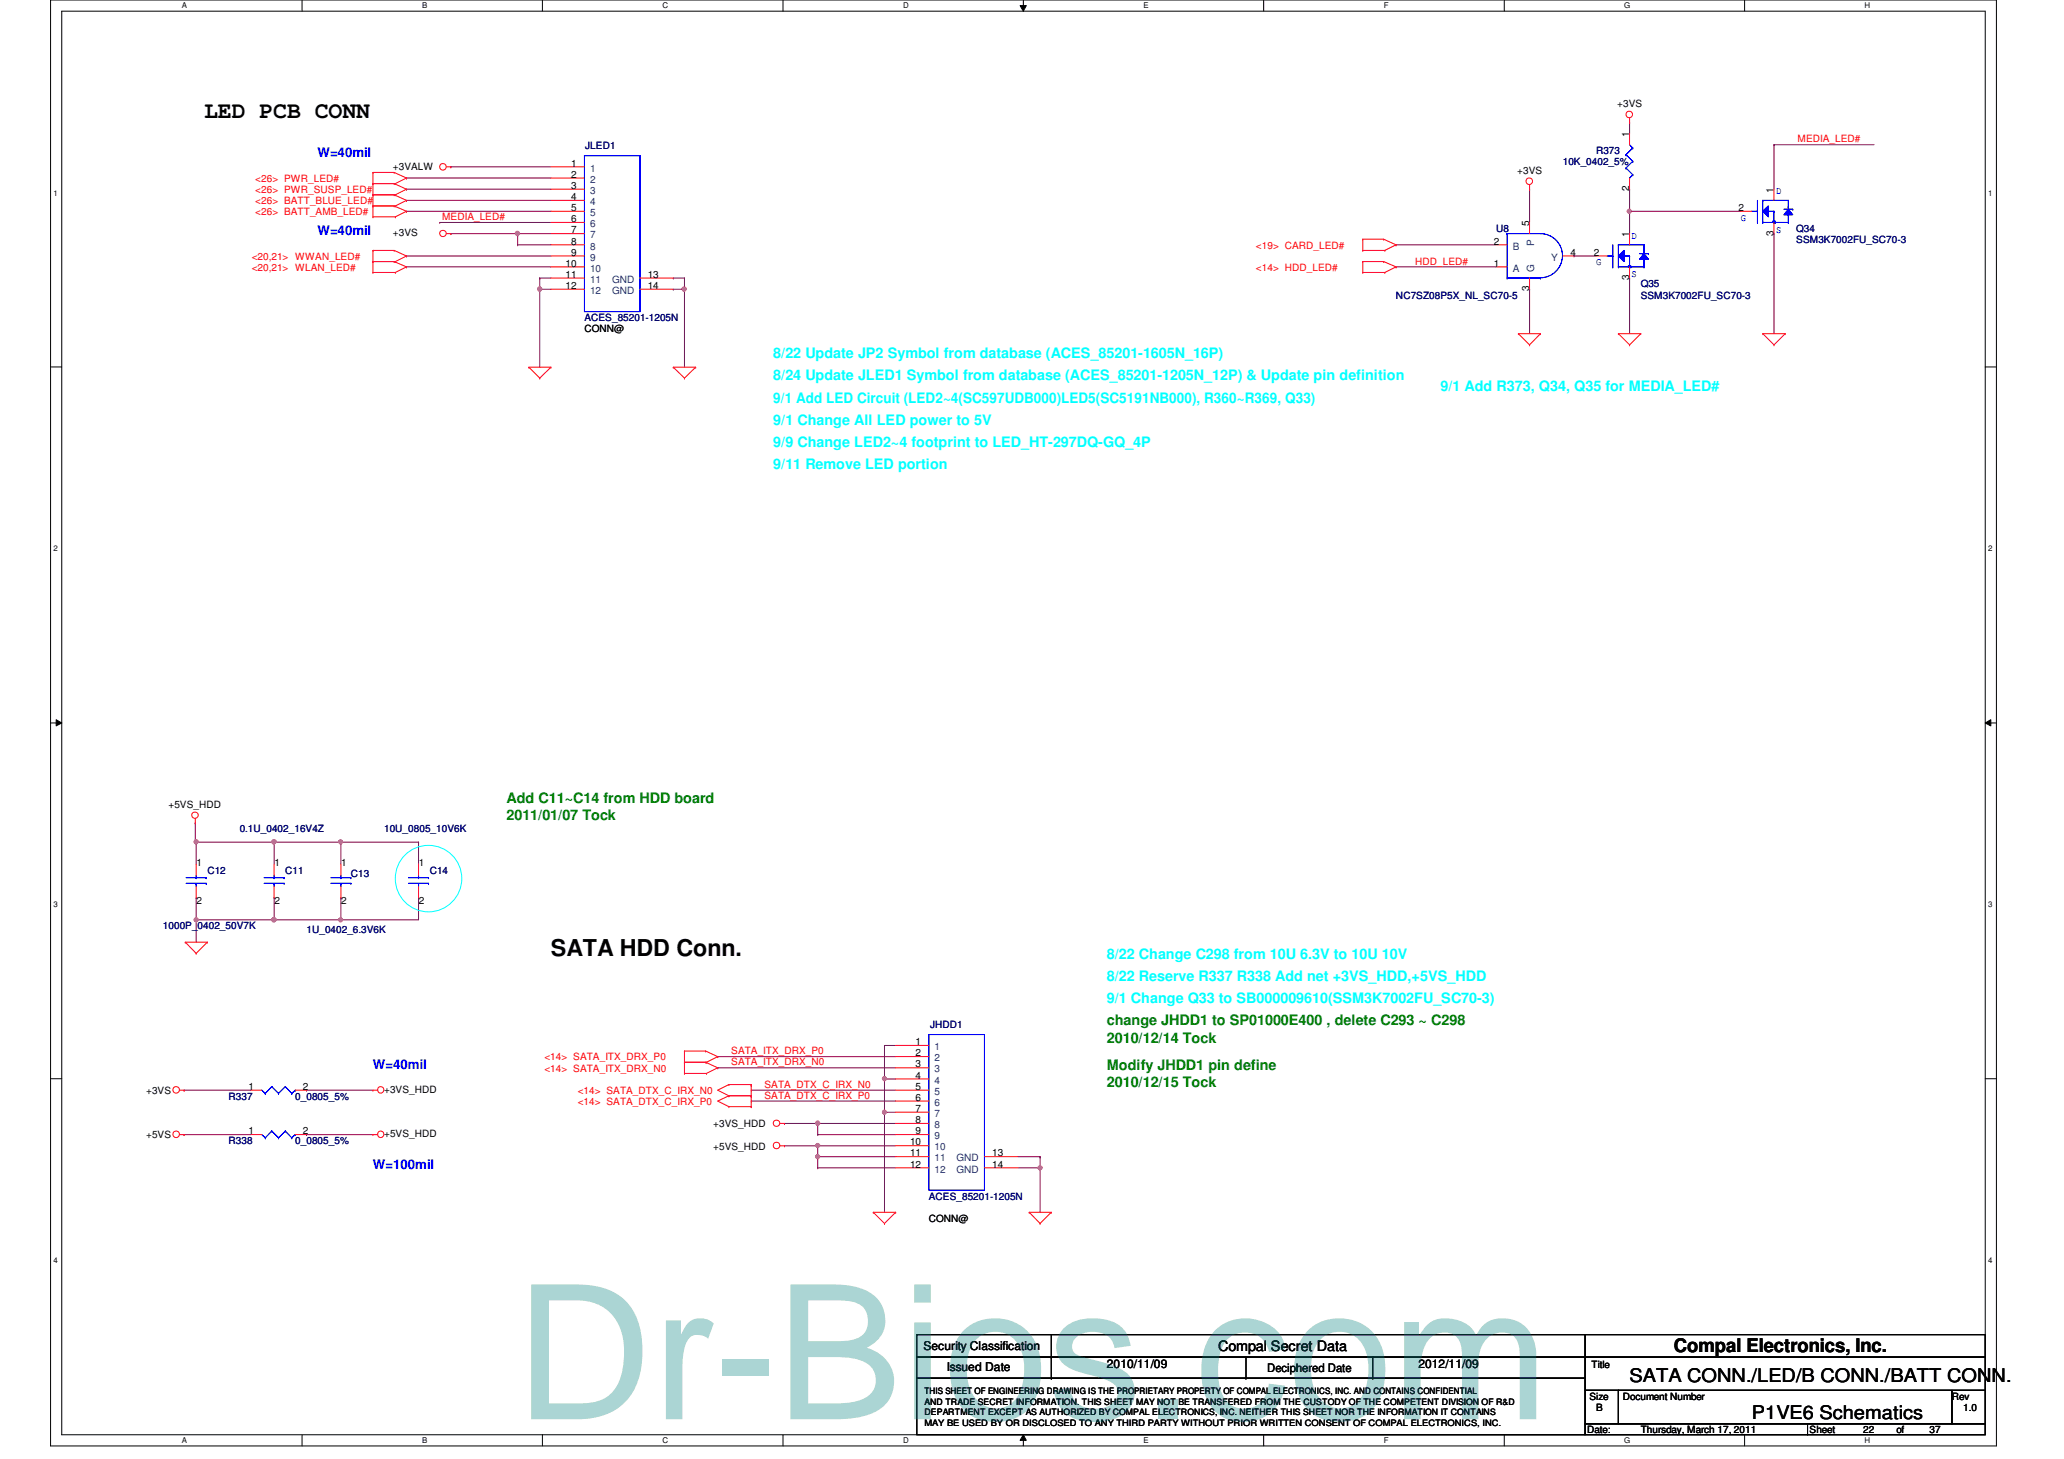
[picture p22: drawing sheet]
<svg xmlns="http://www.w3.org/2000/svg" width="297mm" height="210mm" viewBox="0 0 297 210" stroke-linecap="round" stroke-linejoin="round" font-family="sans-serif">
<defs><g id="words">
<text font-size="27" fill="#00807f" x="74.3" y="204.2">Dr-Bios.com</text>
<g font-size="3.3">
<text x="29.4" y="17">LED PCB CONN</text>
<text x="79.3" y="137.5">SATA HDD Conn.</text>
</g>
<g font-size="2.7">
<text x="240.9" y="194.6">Compal Electronics, Inc.</text>
<text x="234.5" y="198.8">SATA CONN./LED/B CONN./BATT CONN.</text>
<text x="252.1" y="204.1">P1VE6 Schematics</text>
</g>
<g font-size="2.1" fill="#0ff">
<text x="111.3" y="51.5">8/22 Update JP2 Symbol from database (ACES_85201-1605N_16P)</text>
<text x="111.3" y="57.9">9/1 Add LED Circuit (LED2~4(SC597UDB000)LED5(SC5191NB000), R360~R369, Q33)</text>
<text x="111.3" y="54.7">8/24 Update JLED1 Symbol from database (ACES_85201-1205N_12P) &amp; Update pin definition</text>
<text x="207.3" y="56.3">9/1 Add R373, Q34, Q35 for MEDIA_LED#</text>
<text x="111.3" y="61.1">9/1 Change All LED power to 5V</text>
<text x="111.3" y="64.3">9/9 Change LED2~4 footprint to LED_HT-297DQ-GQ_4P</text>
<text x="111.3" y="67.5">9/11 Remove LED portion</text>
<text x="159.3" y="137.9">8/22 Change C298 from 10U 6.3V to 10U 10V</text>
<text x="159.3" y="141.1">8/22 Reserve R337 R338 Add net +3VS_HDD,+5VS_HDD</text>
<text x="159.3" y="144.3">9/1 Change Q33 to SB000009610(SSM3K7002FU_SC70-3)</text>
</g>
<g font-size="2.1" fill="#008000">
<text x="72.9" y="115.5">Add C11~C14 from HDD board</text>
<text x="72.9" y="118">2011/01/07 Tock</text>
<text x="159.3" y="147.5">change JHDD1 to SP01000E400 , delete C293 ~ C298</text>
<text x="159.3" y="150">2010/12/14 Tock</text>
<text x="159.3" y="153.9">Modify JHDD1 pin define</text>
<text x="159.3" y="156.4">2010/12/15 Tock</text>
</g>
<text font-size="2.1" x="175.3" y="194.4">Compal Secret Data</text>
<g font-size="1.9" fill="#00f">
<text x="45.7" y="22.6">W=40mil</text>
<text x="45.7" y="33.8">W=40mil</text>
<text x="53.7" y="153.8">W=40mil</text>
<text x="53.7" y="168.2">W=100mil</text>
</g>
<g font-size="1.7">
<text x="132.9" y="194.3">Security Classification</text>
<text x="136.3" y="197.3">Issued Date</text>
<text x="159.3" y="196.8">2010/11/09</text>
<text x="182.4" y="197.4">Deciphered Date</text>
<text x="204.1" y="196.8">2012/11/09</text>
</g>
<g font-size="1.4">
<text x="232.7" y="15.5">+3VS</text>
<text x="82.2" y="24">1</text>
<text x="234.5" y="19.7" transform="rotate(-90 234.5 19.7)">1</text>
<text x="56.6" y="24.4">+3VALW</text>
<text x="82.2" y="28.8">4</text>
<text x="82.2" y="27.2">3</text>
<text x="82.2" y="25.6">2</text>
<text x="218.3" y="25.1">+3VS</text>
<text x="234.5" y="27.5" transform="rotate(-90 234.5 27.5)">2</text>
<text x="255.3" y="27.7" transform="rotate(-90 255.3 27.7)">1</text>
<text x="56.6" y="34">+3VS</text>
<text x="82.2" y="35.2">8</text>
<text x="82.2" y="33.6">7</text>
<text x="82.2" y="32">6</text>
<text x="82.2" y="30.4">5</text>
<text x="215" y="35.2">2</text>
<text x="220.1" y="32.5" transform="rotate(-90 220.1 32.5)">5</text>
<text x="234.5" y="34.1" transform="rotate(-90 234.5 34.1)">1</text>
<text x="250.2" y="30.4">2</text>
<text x="255.3" y="33.9" transform="rotate(-90 255.3 33.9)">3</text>
<text x="81.4" y="41.6">12</text>
<text x="81.4" y="40">11</text>
<text x="81.4" y="38.4">10</text>
<text x="82.2" y="36.8">9</text>
<text x="93.2" y="41.6">14</text>
<text x="93.2" y="40">13</text>
<text x="215" y="38.4">1</text>
<text x="220.1" y="41.9" transform="rotate(-90 220.1 41.9)">3</text>
<text x="226" y="36.8">4</text>
<text x="229.4" y="36.8">2</text>
<text x="234.5" y="40.3" transform="rotate(-90 234.5 40.3)">3</text>
<text x="84.1" y="47.7">CONN@</text>
<text x="24.3" y="116.2">+5VS_HDD</text>
<text x="28.3" y="124.5">1</text>
<text x="39.5" y="124.5">1</text>
<text x="49.1" y="124.5">1</text>
<text x="60.3" y="124.5">1</text>
<text x="28.3" y="130">2</text>
<text x="39.5" y="130">2</text>
<text x="49.1" y="130">2</text>
<text x="60.3" y="130">2</text>
<text x="131.8" y="155.2">4</text>
<text x="131.8" y="153.6">3</text>
<text x="131.8" y="152">2</text>
<text x="131.8" y="150.4">1</text>
<text x="21" y="157.4">+3VS</text>
<text x="35.8" y="156.8">1</text>
<text x="43.6" y="156.8">2</text>
<text x="55.3" y="157.2">+3VS_HDD</text>
<text x="131.8" y="161.6">8</text>
<text x="131.8" y="160">7</text>
<text x="131.8" y="158.4">6</text>
<text x="131.8" y="156.8">5</text>
<text x="21" y="163.8">+5VS</text>
<text x="35.8" y="163.2">1</text>
<text x="43.6" y="163.2">2</text>
<text x="55.3" y="163.6">+5VS_HDD</text>
<text x="102.7" y="162.2">+3VS_HDD</text>
<text x="102.7" y="165.4">+5VS_HDD</text>
<text x="131" y="168">12</text>
<text x="131" y="166.4">11</text>
<text x="131" y="164.8">10</text>
<text x="131.8" y="163.2">9</text>
<text x="142.8" y="168">14</text>
<text x="142.8" y="166.4">13</text>
<text x="133.7" y="175.8">CONN@</text>
<text x="229.1" y="196.8">Title</text>
<text x="228.8" y="201.4">Size</text>
<text x="229.7" y="203">B</text>
<text x="233.5" y="201.4">Document Number</text>
<text x="280.9" y="201.4">Rev</text>
<text x="282.5" y="203">1.0</text>
<text x="228.4" y="206.2">Date:</text>
<text x="236.1" y="206.2">Thursday, March 17, 2011</text>
<text x="260.4" y="206.2">Sheet</text>
<text x="268.1" y="206.2">22</text>
<text x="272.9" y="206.2">of</text>
<text x="277.7" y="206.2">37</text>
</g>
<g font-size="1.4" fill="#000080">
<text x="84.2" y="21.5">JLED1</text>
<text x="224.9" y="23.7">10K_0402_5%</text>
<text x="229.7" y="22.2">R373</text>
<text x="215.3" y="33.4">U8</text>
<text x="258.5" y="33.4">Q34</text>
<text x="258.5" y="35">SSM3K7002FU_SC70-3</text>
<text x="236.1" y="41.4">Q35</text>
<text x="84.1" y="46.2">ACES_85201-1205N</text>
<text x="200.9" y="43">NC7SZ08P5X_NL_SC70-5</text>
<text x="236.1" y="43">SSM3K7002FU_SC70-3</text>
<text x="34.5" y="119.8">0.1U_0402_16V4Z</text>
<text x="55.3" y="119.8">10U_0805_10V6K</text>
<text x="29.8" y="125.7">C12</text>
<text x="41.1" y="125.7">C11</text>
<text x="61.8" y="125.7">C14</text>
<text x="50.5" y="126.2">C13</text>
<text x="23.4" y="133.7">1000P_0402_50V7K</text>
<text x="44.1" y="134.2">1U_0402_6.3V6K</text>
<text x="133.8" y="147.9">JHDD1</text>
<text x="32.9" y="158.2">R337</text>
<text x="42.5" y="158.2">0_0805_5%</text>
<text x="32.9" y="164.6">R338</text>
<text x="42.5" y="164.6">0_0805_5%</text>
<text x="133.7" y="172.6">ACES_85201-1205N</text>
</g>
<g font-size="1.4" fill="#f00">
<text x="258.7" y="20.5">MEDIA_LED#</text>
<text x="36.7" y="29.4">&lt;26&gt; BATT_BLUE_LED#</text>
<text x="36.7" y="27.8">&lt;26&gt; PWR_SUSP_LED#</text>
<text x="36.7" y="26.2">&lt;26&gt; PWR_LED#</text>
<text x="36.7" y="31">&lt;26&gt; BATT_AMB_LED#</text>
<text x="63.6" y="31.7">MEDIA_LED#</text>
<text x="180.8" y="35.8">&lt;19&gt; CARD_LED#</text>
<text x="36.2" y="39">&lt;20,21&gt; WLAN_LED#</text>
<text x="36.2" y="37.4">&lt;20,21&gt; WWAN_LED#</text>
<text x="180.8" y="39">&lt;14&gt; HDD_LED#</text>
<text x="203.7" y="38.1">HDD_LED#</text>
<text x="78.4" y="154.2">&lt;14&gt; SATA_ITX_DRX_N0</text>
<text x="78.4" y="152.6">&lt;14&gt; SATA_ITX_DRX_P0</text>
<text x="105.2" y="153.3">SATA_ITX_DRX_N0</text>
<text x="105.2" y="151.7">SATA_ITX_DRX_P0</text>
<text x="83.1" y="157.4">&lt;14&gt; SATA_DTX_C_IRX_N0</text>
<text x="83.1" y="159">&lt;14&gt; SATA_DTX_C_IRX_P0</text>
<text x="110" y="156.5">SATA_DTX_C_IRX_N0</text>
<text x="110" y="158.1">SATA_DTX_C_IRX_P0</text>
</g>
<g font-size="1.4" fill="#004080">
<text x="84.9" y="29.5">4</text>
<text x="84.9" y="27.9">3</text>
<text x="84.9" y="26.3">2</text>
<text x="84.9" y="24.7">1</text>
<text x="84.9" y="35.9">8</text>
<text x="84.9" y="34.3">7</text>
<text x="84.9" y="32.7">6</text>
<text x="84.9" y="31.1">5</text>
<text x="217.7" y="35.9">B</text>
<text x="220.8" y="35.4" transform="rotate(-90 220.8 35.4)">P</text>
<text x="84.9" y="40.7">11</text>
<text x="84.9" y="39.1">10</text>
<text x="84.9" y="37.5">9</text>
<text x="88.1" y="40.7">GND</text>
<text x="217.7" y="39.1">A</text>
<text x="220.8" y="39.2" transform="rotate(-90 220.8 39.2)">G</text>
<text x="223.2" y="37.5">Y</text>
<text x="84.9" y="42.3">12</text>
<text x="88.1" y="42.3">GND</text>
<text x="134.5" y="155.9">4</text>
<text x="134.5" y="154.3">3</text>
<text x="134.5" y="152.7">2</text>
<text x="134.5" y="151.1">1</text>
<text x="134.5" y="160.7">7</text>
<text x="134.5" y="159.1">6</text>
<text x="134.5" y="157.5">5</text>
<text x="134.5" y="167.1">11</text>
<text x="134.5" y="165.5">10</text>
<text x="134.5" y="163.9">9</text>
<text x="134.5" y="162.3">8</text>
<text x="137.7" y="167.1">GND</text>
<text x="134.5" y="168.7">12</text>
<text x="137.7" y="168.7">GND</text>
</g>
<g font-size="1.4" fill="#00f">
<text x="255.6" y="27.9">D</text>
<text x="234.8" y="34.3">D</text>
<text x="250.5" y="31.7">G</text>
<text x="255.6" y="33.5">S</text>
<text x="229.7" y="38.1">G</text>
<text x="234.8" y="39.9">S</text>
</g>
<g font-size="1.3">
<text x="133" y="203.6">DEPARTMENT EXCEPT AS AUTHORIZED BY COMPAL ELECTRONICS, INC. NEITHER THIS SHEET NOR THE INFORMATION IT CONTAINS</text>
<text x="133" y="200.6">THIS SHEET OF ENGINEERING DRAWING IS THE PROPRIETARY PROPERTY OF COMPAL ELECTRONICS, INC. AND CONTAINS CONFIDENTIAL</text>
<text x="133" y="202.1">AND TRADE SECRET INFORMATION. THIS SHEET MAY NOT BE TRANSFERED FROM THE CUSTODY OF THE COMPETENT DIVISION OF R&amp;D</text>
<text x="133" y="205.1">MAY BE USED BY OR DISCLOSED TO ANY THIRD PARTY WITHOUT PRIOR WRITTEN CONSENT OF COMPAL ELECTRONICS, INC.</text>
</g>
<g font-size="1.1">
<text x="26.2" y="1.1">A</text>
<text x="60.7" y="1.1">B</text>
<text x="95.3" y="1.1">C</text>
<text x="130" y="1.1">D</text>
<text x="164.5" y="1.1">E</text>
<text x="199.1" y="1.1">F</text>
<text x="233.8" y="1.1">G</text>
<text x="268.3" y="1.1">H</text>
<text x="7.7" y="28.2">1</text>
<text x="286.1" y="28.2">1</text>
<text x="7.7" y="79.3">2</text>
<text x="286.1" y="79.3">2</text>
<text x="7.7" y="130.6">3</text>
<text x="286.1" y="130.6">3</text>
<text x="7.7" y="181.7">4</text>
<text x="286.1" y="181.7">4</text>
<text x="26.2" y="207.6">A</text>
<text x="60.7" y="207.6">B</text>
<text x="95.3" y="207.6">C</text>
<text x="130" y="207.6">D</text>
<text x="164.5" y="207.6">E</text>
<text x="199.1" y="207.6">F</text>
<text x="233.8" y="207.6">G</text>
<text x="268.3" y="207.6">H</text>
</g>
</g></defs>
<path d="M7.3 0h280v208h-280zM8.9 1.6h276.8v204.8h-276.8z" fill="none" stroke="#000" stroke-width=".14"/>
<g fill="#fff">
<path d="M26.2 .2h.7v1.2h-.7z"/>
<path d="M26.2 206.6h.7v1.2h-.7z"/>
</g>
<path d="M43.5 0v1.6M43.5 206.4v1.6" fill="none" stroke="#000" stroke-width=".14"/>
<g fill="#fff">
<path d="M60.7 .2h.8v1.2h-.8z"/>
<path d="M60.7 206.6h.8v1.2h-.8z"/>
</g>
<path d="M78.1 0v1.6M78.1 206.4v1.6" fill="none" stroke="#000" stroke-width=".14"/>
<g fill="#fff">
<path d="M95.3 .2h.8v1.2h-.8z"/>
<path d="M95.3 206.6h.8v1.2h-.8z"/>
</g>
<path d="M112.7 0v1.6M112.7 206.4v1.6" fill="none" stroke="#000" stroke-width=".14"/>
<g fill="#fff">
<path d="M130 .2h.7v1.2h-.7z"/>
<path d="M130 206.6h.7v1.2h-.7z"/>
</g>
<path d="M146.8 .8h.9l-.4 .8zM147.3 0v1.6M147.3 206.4l.4 .8h-.9zM147.3 206.4v1.6" fill="none" stroke="#000" stroke-width=".14"/>
<path d="M146.8 .8h.9l-.4 .8zM147.3 206.4l.4 .8h-.9z" fill="#000"/>
<g fill="#fff">
<path d="M164.5 .2h.8v1.2h-.8z"/>
<path d="M164.5 206.6h.8v1.2h-.8z"/>
</g>
<path d="M181.9 0v1.6M181.9 206.4v1.6" fill="none" stroke="#000" stroke-width=".14"/>
<g fill="#fff">
<path d="M199.1 .2h.7v1.2h-.7z"/>
<path d="M199.1 206.6h.7v1.2h-.7z"/>
</g>
<path d="M216.5 0v1.6M216.5 206.4v1.6" fill="none" stroke="#000" stroke-width=".14"/>
<g fill="#fff">
<path d="M233.8 .2h.8v1.2h-.8z"/>
<path d="M233.8 206.6h.8v1.2h-.8z"/>
</g>
<path d="M251.1 0v1.6M251.1 206.4v1.6" fill="none" stroke="#000" stroke-width=".14"/>
<g fill="#fff">
<path d="M268.3 .2h.8v1.2h-.8z"/>
<path d="M268.3 206.6h.8v1.2h-.8z"/>
<path d="M7.7 27.2h.6v1.2h-.6z"/>
<path d="M286.1 27.2h.6v1.2h-.6z"/>
<path d="M7.7 78.4h.6v1.1h-.6z"/>
<path d="M286.1 78.4h.6v1.1h-.6z"/>
</g>
<path d="M7.3 52.8h1.6M285.7 52.8h1.6" fill="none" stroke="#000" stroke-width=".14"/>
<g fill="#fff">
<path d="M7.7 129.6h.6v1.2h-.6z"/>
<path d="M286.1 129.6h.6v1.2h-.6z"/>
</g>
<path d="M7.3 104h1.6M8.1 103.5l.8 .5-.8 .4zM285.7 104l.8-.5v.9zM285.7 104h1.6" fill="none" stroke="#000" stroke-width=".14"/>
<path d="M8.1 103.5l.8 .5-.8 .4zM285.7 104l.8-.5v.9z" fill="#000"/>
<g fill="#fff">
<path d="M7.7 180.8h.6v1.1h-.6z"/>
<path d="M286.1 180.8h.6v1.1h-.6z"/>
</g>
<path d="M7.3 155.2h1.6M285.7 155.2h1.6" fill="none" stroke="#000" stroke-width=".14"/>
<g fill="none" stroke="#800040" stroke-width=".14">
<path d="M58.5 28.8h.1M58.5 25.6h.1M58.5 27.2h.1M58.5 30.4h.1M58.5 28.8h20.8M58.5 25.6h20.8M58.5 27.2h20.8M58.5 30.4h20.8M64.9 24h.1M64.9 24h14.4M200.9 35.2h.1M200.9 35.2h14.4"/>
<path d="M200.9 38.4h.1M200.9 38.4h14.4M220.1 27.2h.1M220.1 27.2v4.8M96.9 40h.1M96.9 40h1.6M98.5 41.6h.1M98.5 41.6v11.2M220.1 41.6h.1M220.1 41.6v6.4"/>
</g>
<circle cx="98.5" cy="41.6" r=".31" fill="#f0f"/>
<circle cx="98.5" cy="41.6" r=".31" fill="none" stroke="#f0f" stroke-width=".14"/>
<path d="M63.3 32h.1M63.3 32h16M64.9 33.6h.1M64.9 33.6h14.4M74.5 35.2h.1M74.5 33.6h.1M74.5 35.2h4.8M74.5 33.6v1.6M96.9 41.6h.1M98.5 40h.1M98.5 40v1.6h-1.6" fill="none" stroke="#800040" stroke-width=".14"/>
<circle cx="74.4" cy="33.6" r=".31" fill="#f0f"/>
<circle cx="74.4" cy="33.6" r=".31" fill="none" stroke="#f0f" stroke-width=".14"/>
<path d="M58.5 38.4h.1M58.5 36.8h.1M58.5 38.4h20.8M58.5 36.8h20.8M77.7 41.6h.1M77.7 40h.1M77.7 41.6h1.6M77.7 40v12.8" fill="none" stroke="#800040" stroke-width=".14"/>
<circle cx="77.7" cy="41.6" r=".31" fill="#f0f"/>
<circle cx="77.7" cy="41.6" r=".31" fill="none" stroke="#f0f" stroke-width=".14"/>
<path d="M226.5 36.8h.1M226.5 36.8h3.2M234.5 30.4h.1M234.5 30.4v3.2M255.3 20.8h.1M255.3 20.8h14.4M77.7 40h.1M77.7 40h1.6" fill="none" stroke="#800040" stroke-width=".14"/>
<circle cx="234.5" cy="30.4" r=".3" fill="#f0f"/>
<circle cx="234.5" cy="30.4" r=".3" fill="none" stroke="#f0f" stroke-width=".14"/>
<g fill="none" stroke="#800040" stroke-width=".14">
<path d="M234.5 17.6h.1M234.5 17.6v1.6M234.5 30.4h.1M234.5 27.2h.1M234.5 27.2v3.2M234.5 30.4h16M255.3 33.6h.1M255.3 20.8h.1M255.3 20.8v6.4M255.3 33.6v14.4M234.5 40h.1M234.5 40v8"/>
<path d="M117.7 168h.1M117.7 166.4h.1M117.7 164.8h.1M117.7 168h11.2M117.7 166.4v1.6M117.7 164.8h11.2"/>
</g>
<circle cx="117.7" cy="164.8" r=".3" fill="#f0f"/>
<circle cx="117.7" cy="164.8" r=".3" fill="none" stroke="#f0f" stroke-width=".14"/>
<path d="M112.9 164.8h.1M112.9 164.8h4.8M117.7 164.8h.1M117.7 166.4h.1M117.7 164.8v1.6M117.7 166.4h11.2" fill="none" stroke="#800040" stroke-width=".14"/>
<circle cx="117.7" cy="166.4" r=".3" fill="#f0f"/>
<circle cx="117.7" cy="166.4" r=".3" fill="none" stroke="#f0f" stroke-width=".14"/>
<path d="M127.3 160h.1M127.3 160v14.4" fill="none" stroke="#800040" stroke-width=".14"/>
<circle cx="127.3" cy="160" r=".3" fill="#f0f"/>
<circle cx="127.3" cy="160" r=".3" fill="none" stroke="#f0f" stroke-width=".14"/>
<g fill="none" stroke="#800040" stroke-width=".14">
<path d="M26.5 156.8h.1M26.5 156.8h9.6M44.1 156.8h.1M44.1 156.8h9.6M26.5 163.2h.1M26.5 163.2h9.6M44.1 163.2h.1M44.1 163.2h9.6M146.5 166.4h3.2M146.5 168h3.2M149.7 168h.1M149.7 166.4h.1"/>
<path d="M149.7 168v6.4"/>
</g>
<circle cx="149.7" cy="168" r=".3" fill="#f0f"/>
<circle cx="149.7" cy="168" r=".3" fill="none" stroke="#f0f" stroke-width=".14"/>
<g fill="none" stroke="#800040" stroke-width=".14">
<path d="M103.3 153.6h.1M103.3 153.6h25.6M103.3 152h.1M103.3 152h25.6M108.1 156.8h.1M108.1 156.8h20.8M108.1 158.4h.1M108.1 158.4h20.8M127.3 155.2h.1M127.3 155.2h1.6M127.3 150.4v4.8M127.3 150.4h.1"/>
<path d="M127.3 150.4h1.6M112.9 161.6h.1M112.9 161.6h4.8M117.7 163.2h.1M117.7 161.6h.1M117.7 163.2h11.2M117.7 161.6v1.6M149.7 166.4h.1M149.7 166.4v1.6"/>
</g>
<circle cx="117.7" cy="161.6" r=".31" fill="#f0f"/>
<circle cx="117.7" cy="161.6" r=".31" fill="none" stroke="#f0f" stroke-width=".14"/>
<path d="M127.3 155.2h.1M127.3 155.2v4.8M117.7 161.6h.1M117.7 161.6h11.2M127.3 160h.1M127.3 160h1.6" fill="none" stroke="#800040" stroke-width=".14"/>
<circle cx="127.3" cy="155.2" r=".3" fill="#f0f"/>
<circle cx="127.3" cy="155.2" r=".3" fill="none" stroke="#f0f" stroke-width=".14"/>
<path d="M28.1 121.2h.1M28.2 132.3h.1M28.2 129.2h.1M28.2 129.2v6.3M39.5 121.2h.1M39.5 121.2v3.1M49.1 129.2h.1M49.1 132.3h.1M49.1 129.2v3.1M49.1 132.3h11.1" fill="none" stroke="#800040" stroke-width=".14"/>
<circle cx="49" cy="132.3" r=".3" fill="#f0f"/>
<circle cx="49" cy="132.3" r=".3" fill="none" stroke="#f0f" stroke-width=".14"/>
<path d="M39.5 132.3h.1M39.5 132.3h9.6" fill="none" stroke="#800040" stroke-width=".14"/>
<circle cx="39.4" cy="132.3" r=".31" fill="#f0f"/>
<circle cx="39.4" cy="132.3" r=".31" fill="none" stroke="#f0f" stroke-width=".14"/>
<path d="M28.1 118.4h.1M28.1 118.4v2.8M49.1 121.2h.1M49.1 121.2h11.1M60.2 129.2h.1M60.2 121.2h.1M60.2 121.2v3.1M60.2 129.2v3.1" fill="none" stroke="#800040" stroke-width=".14"/>
<circle cx="49" cy="121.1" r=".3" fill="#f0f"/>
<circle cx="49" cy="121.1" r=".3" fill="none" stroke="#f0f" stroke-width=".14"/>
<path d="M28.2 121.2h.1M28.2 121.2h11.3M39.5 129.2h.1M39.5 129.2v3.1M49.1 121.2h.1M49.1 121.2v3.1" fill="none" stroke="#800040" stroke-width=".14"/>
<circle cx="39.4" cy="121.1" r=".31" fill="#f0f"/>
<circle cx="39.4" cy="121.1" r=".31" fill="none" stroke="#f0f" stroke-width=".14"/>
<circle cx="28.2" cy="121.1" r=".3" fill="#f0f"/>
<circle cx="28.2" cy="121.1" r=".3" fill="none" stroke="#f0f" stroke-width=".14"/>
<path d="M39.5 121.2h.1M39.5 121.2h9.6" fill="none" stroke="#800040" stroke-width=".14"/>
<circle cx="39.4" cy="121.1" r=".31" fill="#f0f"/>
<circle cx="39.4" cy="121.1" r=".31" fill="none" stroke="#f0f" stroke-width=".14"/>
<path d="M28.2 132.3h.1M28.2 132.3h11.3" fill="none" stroke="#800040" stroke-width=".14"/>
<circle cx="39.4" cy="132.3" r=".31" fill="#f0f"/>
<circle cx="39.4" cy="132.3" r=".31" fill="none" stroke="#f0f" stroke-width=".14"/>
<circle cx="28.2" cy="132.3" r=".3" fill="#f0f"/>
<circle cx="28.2" cy="132.3" r=".3" fill="none" stroke="#f0f" stroke-width=".14"/>
<path d="M28.2 121.2h.1M28.2 121.2v3.1" fill="none" stroke="#800040" stroke-width=".14"/>
<g fill="none" stroke="#f00" stroke-width=".14">
<path d="M234.5 17.6h.1M234.5 17v.6M53.7 39.2h.1M53.7 37.6h3.2M53.7 39.2h3.2M53.7 36h.1M53.7 37.6h.1M53.7 36v3.2M53.7 36h3M53.7 31.2h.1M53.7 29.6h3.2M53.7 31.2h3.2"/>
<path d="M53.7 29.6h.1M53.7 28h3.2M53.7 28h.1M53.7 26.4h3.2M53.7 24.8h.1M53.7 26.4h.1M53.7 24.8h3M53.7 24.8v6.4M56.7 37.6h.1M56.7 37.6l1.8 .8M56.7 36h.1M56.7 36l1.8 .8"/>
<path d="M56.7 29.6h.1M56.7 29.6l1.8 .8M56.7 28h.1M56.7 28l1.8 .8M56.7 26.4h.1M56.7 26.4l1.8 .8M56.7 24.8h.1M56.7 24.8l1.8 .8M56.9 39.2h.1M56.9 37.6h.1M56.9 31.2h.1M56.9 29.6h.1"/>
<path d="M56.9 28h.1M56.9 26.4h.1M58.5 38.4h.1M58.5 38.4l-1.6 .8M58.5 36.8h.1M58.5 36.8l-1.6 .8M58.5 30.4h.1M58.5 30.4l-1.6 .8M58.5 28.8h.1M58.5 28.8l-1.6 .8M58.5 27.2h.1M58.5 27.2l-1.6 .8"/>
<path d="M58.5 25.6h.1M58.5 25.6l-1.6 .8M64.3 24h.6M64.3 33.6h.6M64.9 24h.1M64.9 33.6h.1M196.1 37.6h.1M196.1 39.2h.1M196.1 37.6v1.6M196.1 37.6h3M196.1 39.2h3.2M196.1 34.4h.1"/>
<path d="M196.1 36h.1M196.1 34.4h3M196.1 36h3.2M196.1 34.4v1.6M199.1 37.6h.1M199.1 37.6l1.8 .8M199.1 34.4h.1M199.1 34.4l1.8 .8M199.3 39.2h.1M199.3 36h.1M200.9 38.4h.1M200.9 38.4l-1.6 .8"/>
<path d="M200.9 35.2h.1M200.9 35.2l-1.6 .8M220.1 27.2h.1M220.1 26.6v.6M76.1 52.8h.1M76.1 52.8h3.2M76.1 52.8l1.6 1.6M77.7 54.4h.1M79.3 52.8h.1M79.3 52.8l-1.6 1.6M96.9 52.8h.1M96.9 52.8h3.2"/>
<path d="M96.9 52.8l1.6 1.6M98.5 54.4h.1M100.1 52.8h.1M100.1 52.8l-1.6 1.6M218.5 48h.1M218.5 48h3.2M218.5 48l1.6 1.6M220.1 49.6h.1M221.7 48h.1M221.7 48l-1.6 1.6M232.9 48h.1M232.9 48h3.2"/>
<path d="M232.9 48l1.6 1.6M234.5 49.6h.1M236.1 48h.1M236.1 48l-1.6 1.6M253.7 48h.1M253.7 48h3.2M253.7 48l1.6 1.6M255.3 49.6h.1M256.9 48h.1M256.9 48l-1.6 1.6M28.1 118.4h.1M28.1 117.8v.6"/>
<path d="M26.7 135.5h.1M26.7 135.5h3.1M26.7 135.5l1.5 1.7M28.2 137.2h.1M29.8 135.5h.1M29.8 135.5l-1.6 1.7M25.9 156.8h.6M26.5 156.8h.1M53.7 156.8h.1M53.7 156.8h.7M98.5 154.4h.1M98.5 152.8h3.2"/>
<path d="M98.5 154.4h3.2M98.5 151.2h.1M98.5 152.8h.1M98.5 151.2h3.1M98.5 151.2v3.2M101.6 152.8h.1M101.6 152.8l1.7 .8M101.6 151.2h.1M101.6 151.2l1.7 .8M101.7 154.4h.1M101.7 152.8h.1M103.3 153.6h.1"/>
<path d="M103.3 153.6l-1.6 .8M103.3 152h.1M103.3 152l-1.6 .8M104.9 156h.1M104.9 157.6h3.2M104.9 156l-1.6 .8 1.6 .8M104.9 156h3.2M104.9 157.6h.1M104.9 159.2h.1M104.9 157.6l-1.6 .8 1.6 .8M104.9 159.2h3.2M108.1 156h.1"/>
<path d="M108.1 156.2h.1M108.1 156v3.2M108.1 157.6h.1M108.1 159.2h.1M108.1 157.8h.1M25.9 163.2h.6M26.5 163.2h.1M53.7 163.2h.1M53.7 163.2h.7M112.3 161.6h.6M112.3 164.8h.6M112.9 161.6h.1"/>
<path d="M112.9 164.8h.1M125.7 174.4h.1M125.7 174.4h3.2M125.7 174.4l1.6 1.6M127.3 176h.1M128.9 174.4h.1M128.9 174.4l-1.6 1.6M148.1 174.4h.1M148.1 174.4h3.2M148.1 174.4l1.6 1.6M149.7 176h.1M151.3 174.4h.1"/>
<path d="M151.3 174.4l-1.6 1.6"/>
<circle cx="234.5" cy="16.5" r=".47"/>
<circle cx="63.7" cy="24" r=".47"/>
<circle cx="63.8" cy="33.6" r=".46"/>
<circle cx="220.1" cy="26.1" r=".47"/>
<circle cx="28.1" cy="117.3" r=".46"/>
<circle cx="25.3" cy="156.8" r=".47"/>
<circle cx="54.8" cy="156.8" r=".46"/>
<circle cx="25.3" cy="163.2" r=".47"/>
<circle cx="54.8" cy="163.2" r=".46"/>
<circle cx="111.7" cy="164.8" r=".47"/>
<circle cx="111.8" cy="161.6" r=".46"/>
</g>
<g fill="none" stroke="#000" stroke-width=".14">
<path d="M131.9 198.3h96.2v8.1h-96.2zM131.9 192h96.2v3.2h-96.2zM131.9 195.2h96.2v3.1h-96.2zM151.3 192v6.3M151.3 198.3h.1M151.3 195.2h.1M179.3 195.2v3.1M179.3 198.3h.1M197.6 195.2v3.1M197.6 198.3h.1M228.1 192h57.6v3.2h-57.6zM228.1 195.2h57.6v4.8h-57.6z"/>
<path d="M228.1 200h4.8v4.8h-4.8zM228.1 204.8h32v1.6h-32zM232.9 200h48v4.8h-48zM260.1 204.8h25.6v1.6h-25.6zM280.9 200h4.8v4.8h-4.8z"/>
</g>
<circle cx="61.7" cy="126.4" r="4.8" fill="none" stroke="#0ff" stroke-width=".14"/>
<path d="M232.9 36.8l.8-.8v1.6z" fill="#00f"/>
<path d="M232.9 36.8l.8-.8v1.6z" fill="none" stroke="#00f" stroke-width=".14"/>
<path d="M236.6 36.5l.6 .8h-1.2z" fill="#00f"/>
<g fill="none" stroke="#00f" stroke-width=".14">
<path d="M231.3 36.8h.8M232.1 36.8h.1M232.1 38.4h.1M232.1 35.2v3.2M232.9 35.2h.1M232.9 38.4h.1M232.9 35.2h3.7M232.9 35.2v3.2M232.9 38.4h3.7M233.7 36.8h.1M233.7 36.8h.8M234.3 38.3h.1"/>
<path d="M234.3 38.3v.1M234.3 38.3h.4M234.5 38.4h.1M234.5 36.8h.1M234.5 36.8v1.6M234.7 38.3h.1M234.7 38.4h.1M234.7 38.3v.1M236 36.5h1.2M236.6 36.5l.6 .8h-1.2zM236.6 35.2h.1M236.6 36.2h.1"/>
<path d="M236.6 38.4h.1M236.6 37.3h.1M236.6 35.2v1.3M236.6 37.3v1.1M237.2 36.5h.1"/>
</g>
<path d="M232.9 36.8l.8-.8v1.6z" fill="#00f"/>
<path d="M232.9 36.8l.8-.8v1.6z" fill="none" stroke="#00f" stroke-width=".14"/>
<path d="M236.6 36.5l.6 .8h-1.2z" fill="#00f"/>
<g fill="none" stroke="#00f" stroke-width=".14">
<path d="M84.1 22.4h8v22.4h-8zM216.9 33.6h4.8a3.2 3.2 0 0 1 3.2 3.2 3.2 3.2 0 0 1-3.2 3.2M216.9 33.6v6.4M216.9 33.6h.1M231.3 36.8h.8M232.1 36.8h.1M232.1 38.4h.1M232.1 35.2v3.2M232.9 35.2h.1M232.9 38.4h.1M232.9 35.2h3.7M232.9 35.2v3.2"/>
<path d="M232.9 38.4h3.7M233.7 36.8h.1M233.7 36.8h.8M234 22.3l1 .9M234 24.2l1 .9M234 22.3h.1M234 24.2h.1M234.3 38.3h.1M234.3 38.3v.1M234.3 38.3h.4M234.5 20.8l.5 .5M234.5 25.6h.1"/>
<path d="M234.5 38.4h.1M234.5 36.8h.1M234.5 36.8v1.6M234.7 38.3h.1M234.7 38.4h.1M234.7 38.3v.1M235 21.3h.1M235 23.2h.1M235 25.1h.1M235 21.3l-1 1M235 23.2l-1 1M235 25.1l-.5 .5"/>
<path d="M236 36.5h1.2M236.6 36.5l.6 .8h-1.2zM236.6 35.2h.1M236.6 36.2h.1M236.6 38.4h.1M236.6 37.3h.1M236.6 35.2v1.3M236.6 37.3v1.1M237.2 36.5h.1M216.9 40h4.8M216.9 40h.1M221.7 40h.1"/>
<path d="M26.8 127.1h2.9M26.8 126.3h2.9M28.2 125.9v.4M28.2 127.1v.4M28.2 126.3h.1M28.2 127.1h.1M29.7 127.1h.1M29.7 126.3h.1M38 127.1h2.9M38 126.3h2.9M39.4 125.9v.4M39.4 127.1v.4"/>
<path d="M39.4 126.3h.1M39.4 127.1h.1M40.9 127.1h.1M40.9 126.3h.1M47.6 127.1h2.9M47.6 126.3h2.9M49.1 125.9v.4M49.1 127.1v.4M49.1 126.3h.1M49.1 127.1h.1M50.5 127.1h.1M50.5 126.3h.1"/>
<path d="M58.8 127.1h2.9M58.8 126.3h2.9M60.2 125.9v.4M60.2 127.1v.4M60.2 126.3h.1M60.2 127.1h.1M61.7 127.1h.1M61.7 126.3h.1M37.7 156.8l.5 .5M38.2 157.3h.1M39.1 156.3l-.9 1M39.1 156.3l1 1"/>
<path d="M39.1 156.3h.1M40.1 157.3h.1M41.1 156.3l-1 1M41.1 156.3l.9 1M41.1 156.3h.1M42 157.3h.1M42.5 156.8l-.5 .5M42.5 156.8h.1M133.7 148.8h8v22.4h-8zM37.7 163.2l.5 .5M38.2 163.7h.1M39.1 162.7l-.9 1"/>
<path d="M39.1 162.7l1 1M39.1 162.7h.1M40.1 163.7h.1M41.1 162.7l-1 1M41.1 162.7l.9 1M41.1 162.7h.1M42 163.7h.1M42.5 163.2l-.5 .5M42.5 163.2h.1"/>
</g>
<g fill="none" stroke="#f00" stroke-width=".14">
<path d="M234.5 19.2v1.6M79.3 38.4h4.8M79.3 36.8h4.8M79.3 35.2h4.8M79.3 33.6h4.8M79.3 32h4.8M79.3 30.4h4.8M79.3 28.8h4.8M79.3 27.2h4.8M79.3 25.6h4.8M79.3 24h4.8M215.3 38.4h1.6"/>
<path d="M215.3 35.2h1.6M220.1 32v1.6M224.9 36.8h1.6M229.7 36.8h1.6M234.5 25.6v1.6M234.5 38.4v1.6M234.5 33.6v1.6M79.3 41.6h4.8M79.3 40h4.8M92.1 41.6h4.8M92.1 40h4.8M220.1 40v1.6"/>
<path d="M28.2 127.5v1.7M28.2 124.3v1.6M39.4 127.5v1.7M39.4 124.3v1.6M49.1 127.5v1.7M49.1 124.3v1.6M60.2 127.5v1.7M60.2 124.3v1.6M36.1 156.8h1.6M42.5 156.8h1.6M128.9 158.4h4.8M128.9 156.8h4.8"/>
<path d="M128.9 155.2h4.8M128.9 153.6h4.8M128.9 152h4.8M128.9 150.4h4.8M36.1 163.2h1.6M42.5 163.2h1.6M128.9 168h4.8M128.9 166.4h4.8M128.9 164.8h4.8M128.9 163.2h4.8M128.9 161.6h4.8M128.9 160h4.8"/>
<path d="M141.7 168h4.8M141.7 166.4h4.8"/>
</g>
<path d="M253.7 30.4l.8-.8v1.6z" fill="#00f"/>
<path d="M253.7 30.4l.8-.8v1.6z" fill="none" stroke="#00f" stroke-width=".14"/>
<path d="M257.4 30.1l.6 .8h-1.3z" fill="#00f"/>
<g fill="none" stroke="#00f" stroke-width=".14">
<path d="M252.1 30.4h.8M252.9 30.4h.1M252.9 32h.1M252.9 28.8v3.2M253.7 28.8h.1M253.7 32h.1M253.7 28.8h3.7M253.7 28.8v3.2M253.7 32h3.7M254.5 30.4h.1M254.5 30.4h.8M255.1 31.8h.1"/>
<path d="M255.1 31.8v.2M255.1 31.8h.4M255.3 32h.1M255.3 30.4h.1M255.3 30.4v1.6M255.5 31.8h.1M255.5 32h.1M255.5 31.8v.2M256.7 30.1h1.3M257.4 30.1l.6 .8h-1.3zM257.4 28.8h.1M257.4 29.8h.1"/>
<path d="M257.4 32h.1M257.4 30.9h.1M257.4 28.8v1.3M257.4 30.9v1.1M258 30.1h.1"/>
</g>
<path d="M253.7 30.4l.8-.8v1.6z" fill="#00f"/>
<path d="M253.7 30.4l.8-.8v1.6z" fill="none" stroke="#00f" stroke-width=".14"/>
<path d="M257.4 30.1l.6 .8h-1.3z" fill="#00f"/>
<g fill="none" stroke="#00f" stroke-width=".14">
<path d="M252.1 30.4h.8M252.9 30.4h.1M252.9 32h.1M252.9 28.8v3.2M253.7 28.8h.1M253.7 32h.1M253.7 28.8h3.7M253.7 28.8v3.2M253.7 32h3.7M254.5 30.4h.1M254.5 30.4h.8M255.1 31.8h.1"/>
<path d="M255.1 31.8v.2M255.1 31.8h.4M255.3 32h.1M255.3 30.4h.1M255.3 30.4v1.6M255.5 31.8h.1M255.5 32h.1M255.5 31.8v.2M256.7 30.1h1.3M257.4 30.1l.6 .8h-1.3zM257.4 28.8h.1M257.4 29.8h.1"/>
<path d="M257.4 32h.1M257.4 30.9h.1M257.4 28.8v1.3M257.4 30.9v1.1M258 30.1h.1"/>
</g>
<path d="M250.5 30.4h1.6M255.3 32v1.6M255.3 27.2v1.6" fill="none" stroke="#f00" stroke-width=".14"/>
<circle cx="98.4" cy="41.6" r=".31" fill="#f0f"/>
<circle cx="98.4" cy="41.6" r=".31" fill="none" stroke="#f0f" stroke-width=".14"/>
<circle cx="74.4" cy="33.6" r=".31" fill="#f0f"/>
<circle cx="74.4" cy="33.6" r=".31" fill="none" stroke="#f0f" stroke-width=".14"/>
<circle cx="77.7" cy="41.6" r=".31" fill="#f0f"/>
<circle cx="77.7" cy="41.6" r=".31" fill="none" stroke="#f0f" stroke-width=".14"/>
<circle cx="234.5" cy="30.4" r=".3" fill="#f0f"/>
<circle cx="234.5" cy="30.4" r=".3" fill="none" stroke="#f0f" stroke-width=".14"/>
<circle cx="117.7" cy="164.8" r=".3" fill="#f0f"/>
<circle cx="117.7" cy="164.8" r=".3" fill="none" stroke="#f0f" stroke-width=".14"/>
<circle cx="117.7" cy="166.4" r=".3" fill="#f0f"/>
<circle cx="117.7" cy="166.4" r=".3" fill="none" stroke="#f0f" stroke-width=".14"/>
<circle cx="127.3" cy="160" r=".3" fill="#f0f"/>
<circle cx="127.3" cy="160" r=".3" fill="none" stroke="#f0f" stroke-width=".14"/>
<circle cx="149.7" cy="168" r=".3" fill="#f0f"/>
<circle cx="149.7" cy="168" r=".3" fill="none" stroke="#f0f" stroke-width=".14"/>
<circle cx="117.7" cy="161.6" r=".31" fill="#f0f"/>
<circle cx="117.7" cy="161.6" r=".31" fill="none" stroke="#f0f" stroke-width=".14"/>
<circle cx="127.3" cy="155.2" r=".3" fill="#f0f"/>
<circle cx="127.3" cy="155.2" r=".3" fill="none" stroke="#f0f" stroke-width=".14"/>
<circle cx="49" cy="132.3" r=".3" fill="#f0f"/>
<circle cx="49" cy="132.3" r=".3" fill="none" stroke="#f0f" stroke-width=".14"/>
<circle cx="39.4" cy="132.3" r=".31" fill="#f0f"/>
<circle cx="39.4" cy="132.3" r=".31" fill="none" stroke="#f0f" stroke-width=".14"/>
<circle cx="49" cy="121.1" r=".3" fill="#f0f"/>
<circle cx="49" cy="121.1" r=".3" fill="none" stroke="#f0f" stroke-width=".14"/>
<circle cx="39.4" cy="121.1" r=".31" fill="#f0f"/>
<circle cx="39.4" cy="121.1" r=".31" fill="none" stroke="#f0f" stroke-width=".14"/>
<circle cx="28.2" cy="121.1" r=".3" fill="#f0f"/>
<circle cx="28.2" cy="121.1" r=".3" fill="none" stroke="#f0f" stroke-width=".14"/>
<circle cx="39.4" cy="121.1" r=".31" fill="#f0f"/>
<circle cx="39.4" cy="121.1" r=".31" fill="none" stroke="#f0f" stroke-width=".14"/>
<circle cx="39.4" cy="132.3" r=".31" fill="#f0f"/>
<circle cx="39.4" cy="132.3" r=".31" fill="none" stroke="#f0f" stroke-width=".14"/>
<circle cx="28.2" cy="132.3" r=".3" fill="#f0f"/>
<circle cx="28.2" cy="132.3" r=".3" fill="none" stroke="#f0f" stroke-width=".14"/>
<use href="#words"/>
</svg>
